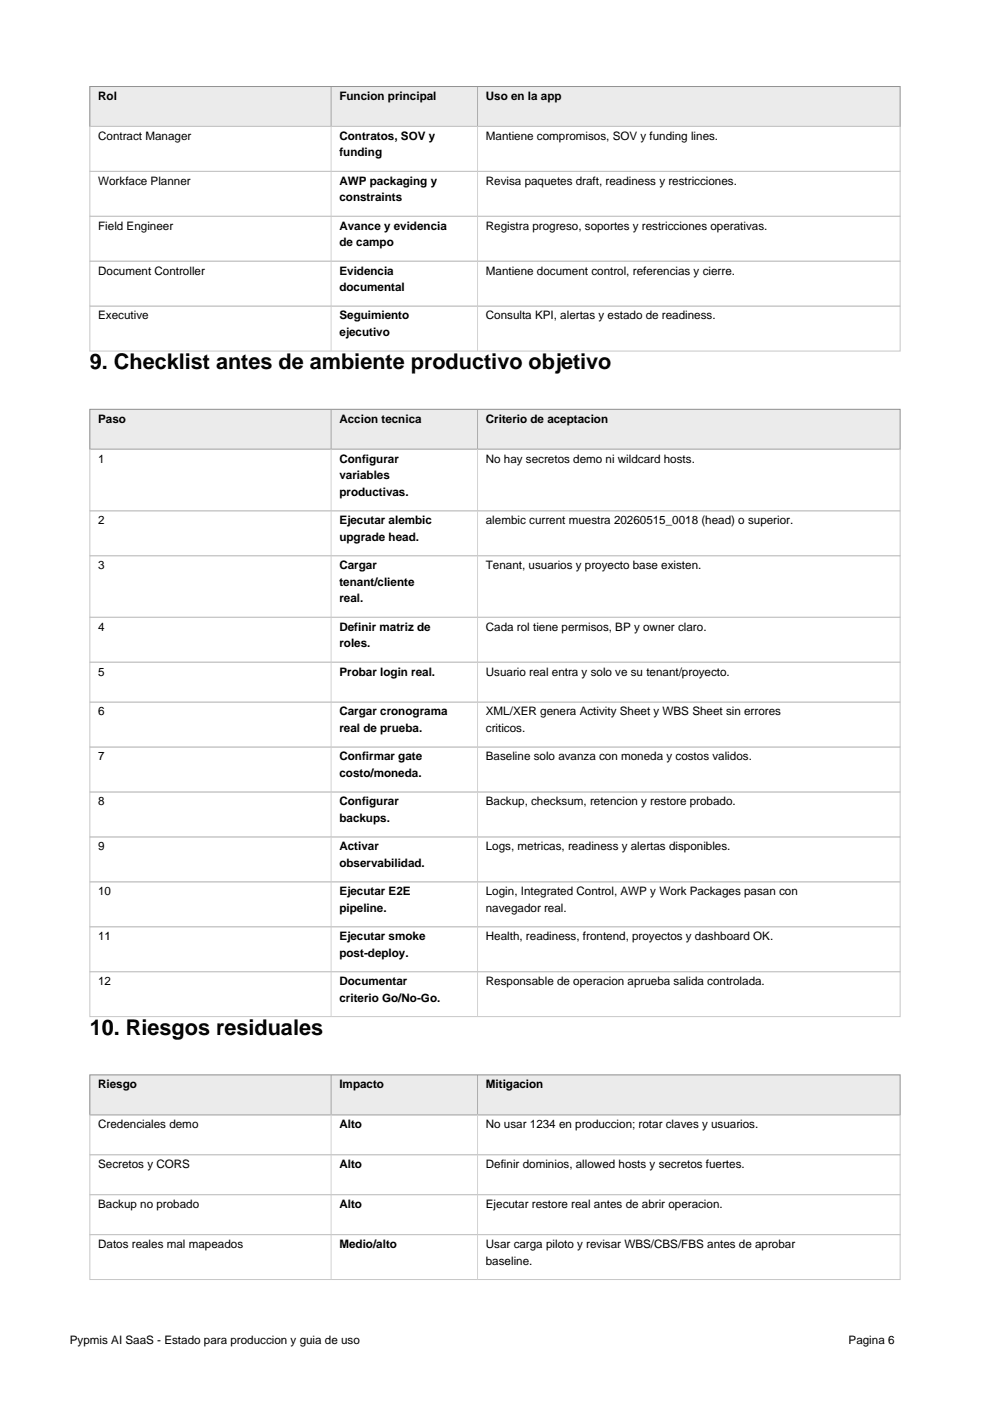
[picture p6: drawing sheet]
<svg xmlns="http://www.w3.org/2000/svg" width="210mm" height="297mm" viewBox="0 0 210 297" stroke-linecap="round" stroke-linejoin="round" font-family="sans-serif">
<defs><g id="words">
<g font-size="4.6">
<text x="19" y="78.3">9. Checklist antes de ambiente productivo objetivo</text>
<text x="19" y="219.4">10. Riesgos residuales</text>
</g>
<g font-size="2.5">
<text x="20.8" y="21.2">Rol</text>
<text x="72" y="21.2">Funcion principal</text>
<text x="103" y="21.2">Uso en la app</text>
<text x="20.8" y="29.6">Contract Manager</text>
<text x="72" y="29.6">Contratos, SOV y</text>
<text x="103" y="29.6">Mantiene compromisos, SOV y funding lines.</text>
<text x="72" y="33.2">funding</text>
<text x="20.8" y="39.2">Workface Planner</text>
<text x="72" y="39.2">AWP packaging y</text>
<text x="103" y="39.2">Revisa paquetes draft, readiness y restricciones.</text>
<text x="72" y="42.7">constraints</text>
<text x="20.8" y="48.7">Field Engineer</text>
<text x="72" y="48.7">Avance y evidencia</text>
<text x="72" y="52.2">de campo</text>
<text x="103" y="48.7">Registra progreso, soportes y restricciones operativas.</text>
<text x="20.8" y="58.2">Document Controller</text>
<text x="72" y="58.2">Evidencia</text>
<text x="103" y="58.2">Mantiene document control, referencias y cierre.</text>
<text x="72" y="61.7">documental</text>
<text x="20.8" y="67.7">Executive</text>
<text x="72" y="67.7">Seguimiento</text>
<text x="72" y="71.3">ejecutivo</text>
<text x="103" y="67.7">Consulta KPI, alertas y estado de readiness.</text>
<text x="20.8" y="89.6">Paso</text>
<text x="72" y="89.6">Accion tecnica</text>
<text x="103" y="89.6">Criterio de aceptacion</text>
<text x="20.8" y="98.1">1</text>
<text x="72" y="98.1">Configurar</text>
<text x="72" y="101.6">variables</text>
<text x="103" y="98.1">No hay secretos demo ni wildcard hosts.</text>
<text x="72" y="105.1">productivas.</text>
<text x="20.8" y="111.1">2</text>
<text x="72" y="111.1">Ejecutar alembic</text>
<text x="103" y="111.1">alembic current muestra 20260515_0018 (head) o superior.</text>
<text x="72" y="114.7">upgrade head.</text>
<text x="20.8" y="120.6">3</text>
<text x="72" y="120.6">Cargar</text>
<text x="72" y="124.2">tenant/cliente</text>
<text x="103" y="120.6">Tenant, usuarios y proyecto base existen.</text>
<text x="72" y="127.7">real.</text>
<text x="20.8" y="133.7">4</text>
<text x="72" y="133.7">Definir matriz de</text>
<text x="72" y="137.2">roles.</text>
<text x="103" y="133.7">Cada rol tiene permisos, BP y owner claro.</text>
<text x="20.8" y="143.2">5</text>
<text x="72" y="143.2">Probar login real.</text>
<text x="103" y="143.2">Usuario real entra y solo ve su tenant/proyecto.</text>
<text x="20.8" y="151.7">6</text>
<text x="72" y="151.7">Cargar cronograma</text>
<text x="72" y="155.2">real de prueba.</text>
<text x="103" y="151.7">XML/XER genera Activity Sheet y WBS Sheet sin errores</text>
<text x="103" y="155.2">criticos.</text>
<text x="20.8" y="161.2">7</text>
<text x="72" y="161.2">Confirmar gate</text>
<text x="103" y="161.2">Baseline solo avanza con moneda y costos validos.</text>
<text x="72" y="164.7">costo/moneda.</text>
<text x="20.8" y="170.7">8</text>
<text x="72" y="170.7">Configurar</text>
<text x="103" y="170.7">Backup, checksum, retencion y restore probado.</text>
<text x="72" y="174.3">backups.</text>
<text x="20.8" y="180.3">9</text>
<text x="72" y="180.3">Activar</text>
<text x="72" y="183.8">observabilidad.</text>
<text x="103" y="180.3">Logs, metricas, readiness y alertas disponibles.</text>
<text x="20.8" y="189.8">10</text>
<text x="72" y="189.8">Ejecutar E2E</text>
<text x="103" y="189.8">Login, Integrated Control, AWP y Work Packages pasan con</text>
<text x="72" y="193.3">pipeline.</text>
<text x="103" y="193.3">navegador real.</text>
<text x="20.8" y="199.3">11</text>
<text x="72" y="199.3">Ejecutar smoke</text>
<text x="72" y="202.8">post-deploy.</text>
<text x="103" y="199.3">Health, readiness, frontend, proyectos y dashboard OK.</text>
<text x="20.8" y="208.8">12</text>
<text x="72" y="208.8">Documentar</text>
<text x="103" y="208.8">Responsable de operacion aprueba salida controlada.</text>
<text x="72" y="212.4">criterio Go/No-Go.</text>
<text x="20.8" y="230.7">Riesgo</text>
<text x="72" y="230.7">Impacto</text>
<text x="103" y="230.7">Mitigacion</text>
<text x="20.8" y="239.2">Credenciales demo</text>
<text x="72" y="239.2">Alto</text>
<text x="103" y="239.2">No usar 1234 en produccion; rotar claves y usuarios.</text>
<text x="20.8" y="247.6">Secretos y CORS</text>
<text x="72" y="247.6">Alto</text>
<text x="103" y="247.6">Definir dominios, allowed hosts y secretos fuertes.</text>
<text x="20.8" y="256.1">Backup no probado</text>
<text x="72" y="256.1">Alto</text>
<text x="103" y="256.1">Ejecutar restore real antes de abrir operacion.</text>
<text x="20.8" y="264.6">Datos reales mal mapeados</text>
<text x="72" y="264.6">Medio/alto</text>
<text x="103" y="264.6">Usar carga piloto y revisar WBS/CBS/FBS antes de aprobar</text>
<text x="103" y="268.1">baseline.</text>
<text x="14.8" y="285">Pypmis AI SaaS - Estado para produccion y guia de uso</text>
<text x="179.9" y="285">Pagina 6</text>
</g>
</g></defs>
<path d="M19 18.3h171.9v8.5h-171.9z" fill="#ebebeb"/>
<path d="M19 18.3h171.9v8.5h-171.9z" fill="none" stroke="#8c8c8c" stroke-width=".21"/>
<path d="M70.2 18.3v8.5M101.2 18.3v8.5" fill="none" stroke="#a6a6a6" stroke-width=".21"/>
<path d="M19 26.8h171.9v9.5h-171.9zM19 36.3h171.9v9.6h-171.9zM19 45.9h171.9v9.5h-171.9zM19 55.4h171.9v9.5h-171.9zM19 64.9h171.9v9.5h-171.9z" fill="none" stroke="#c7c7c7" stroke-width=".21"/>
<path d="M70.2 26.8v47.6M101.2 26.8v47.6" fill="none" stroke="#d1d1d1" stroke-width=".21"/>
<path d="M19 86.8h171.9v8.4h-171.9z" fill="#ebebeb"/>
<path d="M19 86.8h171.9v8.4h-171.9z" fill="none" stroke="#8c8c8c" stroke-width=".21"/>
<path d="M70.2 86.8v8.4M101.2 86.8v8.4" fill="none" stroke="#a6a6a6" stroke-width=".21"/>
<path d="M19 95.2h171.9v13.1h-171.9zM19 108.3h171.9v9.5h-171.9zM19 117.8h171.9v13.1h-171.9zM19 130.9h171.9v9.5h-171.9zM19 140.4h171.9v8.5h-171.9zM19 148.9h171.9v9.5h-171.9zM19 158.4h171.9v9.5h-171.9zM19 167.9h171.9v9.5h-171.9zM19 177.4h171.9v9.6h-171.9zM19 187h171.9v9.5h-171.9zM19 196.5h171.9v9.5h-171.9zM19 206h171.9v9.5h-171.9z" fill="none" stroke="#c7c7c7" stroke-width=".21"/>
<path d="M70.2 95.2v120.3M101.2 95.2v120.3" fill="none" stroke="#d1d1d1" stroke-width=".21"/>
<path d="M19 227.9h171.9v8.5h-171.9z" fill="#ebebeb"/>
<path d="M19 227.9h171.9v8.5h-171.9z" fill="none" stroke="#8c8c8c" stroke-width=".21"/>
<path d="M70.2 227.9v8.5M101.2 227.9v8.5" fill="none" stroke="#a6a6a6" stroke-width=".21"/>
<path d="M19 236.4h171.9v8.4h-171.9zM19 244.8h171.9v8.5h-171.9zM19 253.3h171.9v8.5h-171.9zM19 261.8h171.9v9.5h-171.9z" fill="none" stroke="#c7c7c7" stroke-width=".21"/>
<path d="M70.2 236.4v34.9M101.2 236.4v34.9" fill="none" stroke="#d1d1d1" stroke-width=".21"/>
<use href="#words"/>
</svg>
